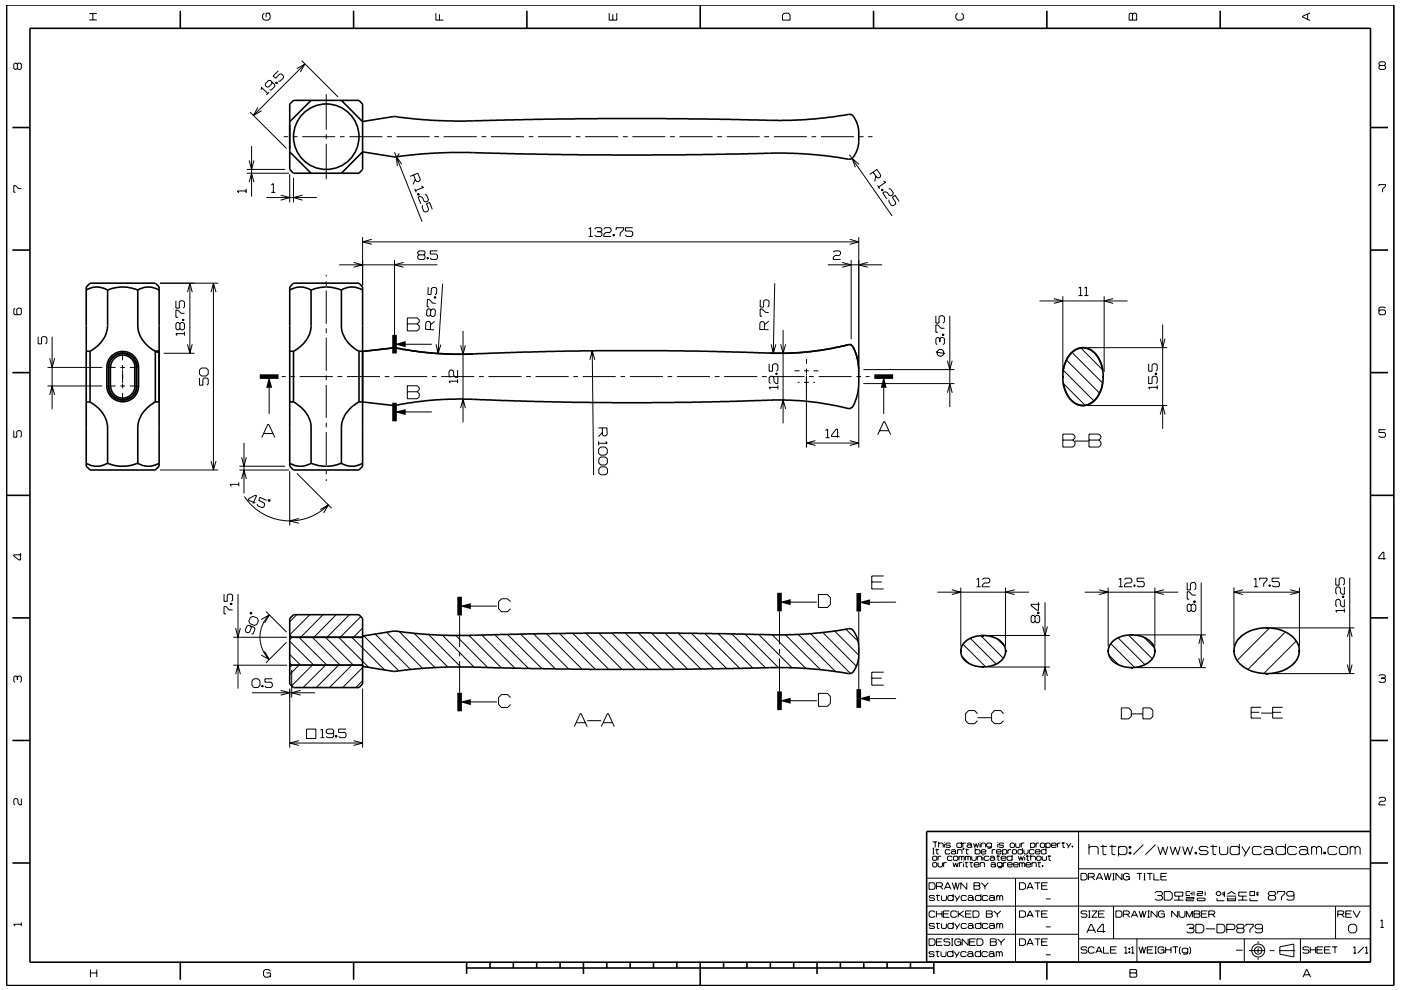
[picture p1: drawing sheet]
<svg xmlns="http://www.w3.org/2000/svg" width="297mm" height="210mm" viewBox="0 0 297 210" stroke-linecap="round" stroke-linejoin="round" font-family="sans-serif">
<g fill="none" stroke="#000" stroke-width=".21">
<path d="M3.7 13.6l-.3-.2h-.2l-.3 .2v.9l.3 .2 .5-.2M3.7 13.6l.2-.2h.4l.2 .2v.9l-.2 .2h-.4l-.2-.2M3.7 13.6v.9M18.9 4.2h1.6M18.9 2.9h1.6M19.7 2.9v1.3M55.4 19l.1-.5 1.3 1.3M56 2.8l-.3 .4v.7l.3 .4h.9l.4-.4v-.7l-.4-.4M57.1 19.6l-.6 .5M57.3 2.8h-.9v.9M57.7 17.4v.4l-.8 .7h-.3l-.3-.3v-.4l.6-.7h.5l.8 .9v.4l-.7 .7h-.4M58.4 17.6l.2-.2 .2 .2-.2 .2z"/>
<path d="M58.5 17.5l.2 .2M59 15l-1.1 1.1 .5 .5 .9-.9h.4l.4 .4v.4l-.7 .7h-.4M63 14.6l1.6-1-.9 1.7M64 12.9l7.7 7.7M64.6 13.6l-10.9 10.9M69.2 20v7.5M92.4 2.8v1.5h1.6M93.2 3v1.3M129.2 2.8v1.5h1.6v-1.5M129.9 3v1.3M166.3 2.8h.8l.4 .4v1.1h-1.6v-1.1zM203 2.8l-.4 .4v.7l.4 .4h.9l.4-.4v-.7l-.4-.4"/>
<path d="M239.6 2.8h.3l.2 .2 .3-.2h.3l.3 .2v1.3h-1.6v-1.3zM240.1 3v1.3M277.2 3v1.1M277.7 2.7l-1.6 .8v.1l1.6 .8M292.6 13.9l-.2-.3v-.2l.2-.3h.9l.2 .3v.2l-.2 .3M292.6 13.9l-.2 .2v.4l.2 .2h.9l.2-.2v-.4l-.2-.2M292.6 13.9h.9M52.3 36.7h9M52.3 35.9h8.2M52.8 38.6l.5-1.9 .5 1.9M52.8 34l.5 1.9 .5-1.9M53 23.8l7.7 7.7"/>
<path d="M53.3 31v10.7M54.7 22.8l-1 1.7 1.8-1M57.5 39.2l.5-.3v1.9M60.2 29h.9M61.4 36.9v6M62.1 29h1M62.2 37.7v5.2M64.1 29h7M69.2 28.5v1M69.2 30.5v7.5M72.1 29h1M74.1 29h7"/>
<path d="M82.1 29h1M83.7 32.3l5.8 14.7M84.1 29h7M84.6 32.5l-.2 .4-.4 .3M85.2 34.8l-1.2-1.6 .2 2M87.7 37.1l.5 1.3 .4 .2 .4-.2 .1-.3-.5-1.4-1.7 .7M88.1 38l-.5 1.1M89.4 39.4l.4 .3-1.7 .7M92.1 29h1M94.1 29h7M102.1 29h1M104.1 29h7"/>
<path d="M112.1 29h1M114.1 29h7M122.1 29h1M124.1 29h7M132.1 29h1M134.1 29h7M142.1 29h1M144.1 29h7M152.1 29h1M154.1 29h7M162 29h1.1M164.1 29h7"/>
<path d="M172.1 29h1M174.1 29h7M180.1 32.8l9 13M182.1 29h1M182.2 34.9l-1.5-1.3 .7 1.9M184.1 29h.9M185.1 36.5l.8 1.2 .4 .1 .4-.3v-.4l-.8-1.2-1.5 1.1M185.7 37.3l-.2 1.2M186.1 39.3l.4 .7M187.3 38.4l.5 .2-1.5 1.1M188.4 40l.4 .1 .6 .8-.1 .4-.3 .2h-.4l-.5-.7-.6-.1-.3 .2 .8 1.3M292.4 39.5v-.3h1.3v.3l-.6 .6v.7"/>
<path d="M4.5 40h-.6l-.6-.6h-.4v1.4h.4M52.2 40.5h-1.9l.3 .4M52.2 40.1v.8M56.5 41.9h10.7M57.5 40.8h.9M59.5 41.4l1.9 .5-1.9 .6M64.1 41.4l-1.9 .5 1.9 .6M69.2 58.3v.3M69.2 59.6v1.1M71.9 56.2h20.8M75 55.7l1.9 .5-1.9 .5M76.9 50.3v10.2"/>
<path d="M76.9 51.3h105.2M78.8 50.8l-1.9 .5 1.9 .5M83.7 55.2v17.6M85.6 55.7l-1.9 .5 1.9 .5M87.9 40l.4 .8M88.5 41.1l.3-.1 .1 .3-.3 .1zM88.9 54.1l-.3-.3v-.3l.3-.3h1l.2 .3v.3l-.2 .3M88.9 54.1l-.3 .2v.4l.3 .3h1l.2-.3v-.4l-.2-.2M88.9 54.1h1M88.9 41.2l-.3 .1M89.6 43.5l-.1 .4 .3 .9 .4 .2 .5-.2 .2-.4-.5-1.2 .7-.2 .6 1.4M90.1 41.2l.4 .2 .3 .9-.1 .4-.4 .1-.4-.1-.3-.8-.6-.3-.4 .2 .6 1.5"/>
<path d="M90.5 54.6h.3v.3h-.3zM90.7 54.6v.3M92.8 53.2h-1.6v.7h1.3l.3 .3v.5l-.3 .3h-1l-.3-.3M124.8 48.6l.4-.3v1.9M124.8 50.2h.9M126.1 48.6l.3-.3h.9l.3 .3v.3l-.3 .2M126.6 49.1h.7M127.3 49.1l.3 .3v.5l-.3 .3h-.9l-.3-.3M128 48.6l.3-.3h1l.3 .3v.4l-.3 .3h-.9l-.4 .4v.5h1.6M130 49.7h.3v.3h-.3zM130.1 49.7v.3M130.6 48.8v-.5h1.6v.5l-.7 .6v.8"/>
<path d="M134.2 48.3h-1.6v.7h1.3l.3 .3v.6l-.3 .3h-1l-.3-.3M175.5 56.2h11.5M176.7 53.5l.2-.3h1l.3 .3v.4l-.3 .3h-.8l-.4 .4v.4h1.5M178.6 55.7l1.9 .5-1.9 .5M180.2 50.8l1.9 .5-1.9 .5M180.5 55.2v16.8M182.1 50.3v27.1M184 55.7l-1.9 .5 1.9 .5M186.9 40.3l.2-.2 .1 .2-.2 .2zM187.2 40.2l-.3 .2M188.5 42.4l-.1 .4 .6 .8h.4l.5-.3v-.4l-.7-1 .6-.5 .9 1.4M3.2 65.4l-.3 .2v.9l.3 .3h1.1l.2-.3v-.9l-.2-.2h-.5l-.2 .2v.9l.2 .3"/>
<path d="M8.1 71.4v1.5h.7v-1.2l.3-.3h.5l.3 .3v1l-.3 .2M10.1 77.9h11.6M10.5 76l.5 1.9 .6-1.9M11 71.4v15.4M22.6 77.9h1.9M25.5 77.9h1M26 74.5v1.9M26 77.4v1M26 78.5v2.7M27.5 77.9h1.8M32.9 74.5l.8 .4M33.9 60.1h12.4"/>
<path d="M34.7 74.9h6.5M37.3 63.8v1.6h.7v-1.3l.3-.3h.5l.3 .3v1l-.3 .3M38.1 68.7l.3-.3h.4l.3 .3v1l-.3 .3h-.4l-.3-.3M38.1 68.7l-.3-.3h-.3l-.2 .3v1l.2 .3h.3l.3-.3M38.1 68.7v1M38.7 67.7h.3v.3h-.3zM38.7 67.9h.3M39.1 70.8h-1.8l.2 .4M39.1 70.4v.8M39.1 66.5h-.7l-.7-.7h-.4v1.5h.4M39.7 73l.6 1.9 .5-1.9M39.7 62l.6-1.9 .5 1.9"/>
<path d="M40.3 60.1v14.8M42.7 78.1h1l.5 .4v.8l-.5 .5h-1l-.4-.5v-.8zM44.7 62l.6-1.9 .5 1.9M45.3 60.1v39.6M57.1 79.9v7.9M59.7 79.9h.9M61.6 79.9h1M63.5 79.9h7.1M69.2 61.6v7.1M69.2 69.6v1.1M69.2 71.6v7.1M69.2 79.6v1"/>
<path d="M71.5 79.9h1.1M73.6 79.9h7M81.6 79.9h1M83.5 73.8h.3M83.6 79.9h7M83.7 73h7.9M86.4 67.4h2.1l.4 .5v.4l-.4 .4 .4 .4v.7l-.4 .4h-2.1zM86.4 68.7h2.1M90.8 60.9l-.1 1.5 .7 .1 .1-1.3 .3-.2h.6l.2 .3-.1 1-.3 .3M91.2 69.9l.1-1.4-.2-.3h-.5l-.3 .2-.1 1.4 1.8 .2M91.4 65.8l-.3-.3h-.3l-.3 .2-.1 1.1 .3 .3h.3l.3-.3M91.4 65.8l-.1 1"/>
<path d="M91.4 65.8l.2-.3 .5 .1 .2 .3-.1 1-.3 .2h-.4l-.2-.3M91.6 79.9h.9M92.1 62.9h.3v.3h-.3zM92.1 63.1h.3M92.2 68.2l-.9 .7M92.4 64.3h-.7l-.6-.8h-.5v1.6h.4M92.5 73l.4 2 .6-1.9M93.6 79.9h6.9M93.8 60.2l-.9 14.8M97 78.5v1.5h-.4l-.4-.4v-.8l-.3-.3h-.4l-.3 .3v1l.3 .2M97.7 73.2l.5 1.9 .5-1.9M98.2 70.2v19.4"/>
<path d="M101.6 79.9h1M103.5 79.9h7.1M111.5 79.9h1.1M113.5 79.9h7.1M121.5 79.9h1M123.6 79.9h6.9M125.1 76.3l.5-1.9 .5 1.9M125.6 74.4l.3 26.3M131.6 79.9h.9M133.6 79.9h6.9M141.6 79.9h.9M143.5 79.9h7"/>
<path d="M151.5 79.9h1.1M153.5 79.9h7.1M161.2 63.6v1.5l.7 .1v-1.3l.3-.3h.6l.3 .3-.1 1-.3 .3M161.5 79.9h1.1M162 69.9l.1-1.4-.3-.3h-.4l-.3 .3v1.4h1.8M163 66.3l-.7-.1-.7-.7h-.4v1.6h.4M163 68.1l-.9 .8M163.1 77.2v1.5h.7v-1.2l.3-.3h.5l.3 .3v.9l-.3 .3M163.5 73l.5 1.9 .5-1.9M163.5 79.9h7.1M164.3 60.1l-.3 14.8M164.5 79.1h.3v.3h-.3z"/>
<path d="M164.5 79.2h.3M164.9 79.8v1.6h-.4l-.4-.5v-.8l-.3-.3h-.4l-.3 .3v1l.3 .3M165.5 73l.5 1.9 .6-1.9M166 70v19.8M168.4 78.6h1.1M170.5 78.6h1M171 79.7v15.3M171 76.2v1M171 78.2v1M171 79.2v.4M171.5 79.9h1M172.5 78.6h1"/>
<path d="M173.6 79.9h6.9M179.7 73.1l.8-.1 .4 .7M181.6 79.9h.9M183 78.4h19.3M183.6 79.9h.8M187.4 79.9v7.9M198.4 67v1.5h.7v-1.2l.3-.3h.5l.3 .3v.9l-.3 .3M198.4 74.6l2 .4M199.3 71.8l.2-.2h.4l.3 .2v1.1l-.3 .2M199.3 71.8l-.3-.2h-.3l-.3 .2v1.1l.3 .2M199.3 71.8v.8M199.8 70.9h.3v.3h-.3z"/>
<path d="M199.8 71h.3M200.2 69.6h-.7l-.7-.7h-.4v1.6h.4M200.9 76.5l.5 1.9 .5-1.9M201.4 67v19.3M220.4 63.8h18.7M223.4 63.3l1.9 .5-1.9 .5M225.3 62.8v16.1M225.4 78.5l6.5 6.5M226.1 76.4l7 7M227.3 74.8l6.5 6.5M228.7 61.1l.4-.2v1.8M228.7 62.7h.8"/>
<path d="M229.2 73.8l4.6 4.6M229.9 62.7h.9M229.9 61.1l.4-.2v1.8M230.6 73.7h16.9M234.1 62.8v16.1M236 63.3l-1.9 .5 1.9 .5M243.5 79.8v1.6h.8v-1.3l.2-.3h.6l.3 .3v1l-.3 .3M243.5 77.2v1.5h.8v-1.2l.2-.3h.6l.3 .3v.9l-.3 .3M244.9 79.1h.3v.3h-.3zM244.9 79.2h.3M246 71.8l.5 1.9 .5-1.9M246.5 68.8v22.2"/>
<path d="M293.7 65.4l-.2-.3h-.9l-.2 .3v1.1l.2 .3h.9l.2-.3v-.5l-.2-.3h-.9l-.2 .3M2.9 91.3v1.4h.7v-1.1l.2-.3h.5l.2 .3v.9l-.2 .2M10.1 81.9h11.6M10.5 83.8l.5-1.9 .6 1.9M22.6 81.9h1.9M25.5 81.9h1M26 81.4v1M26 83.3v1.9M27.5 81.9h1.8M33.9 99.7h12.4M42.3 80.2v1.5h.7v-1.3l.3-.2h.6l.3 .2v1l-.3 .3M44.7 97.8l.6 1.9 .5-1.9"/>
<path d="M50.8 99.7h10.5M50.8 98.9h9.7M51.2 97l.5 1.9 .5-1.9M51.7 93.9v10.7M55.5 92.8l1.3-2.8h.2l1.3 2.8M55.9 91.9h1.9M61.4 99.9v11.6M69.2 81.7v6.9M69.2 89.7v.9M69.2 91.6v7M69.2 99.6v1M83.7 87.4h7.9"/>
<path d="M86.4 81.8h2.1l.4 .4v.5l-.4 .4 .4 .4v.7l-.4 .4h-2.1zM86.4 83.1h2.1M97 80.9h-1.8l.3 .4M97 80.4v.9M97.7 86.6l.5-2 .5 2M126.9 90.8h1.8v1.4l-.3 .2h-.4l-.3-.2v-1.4M126.9 93.6v.8M127.3 96.9h1.1l.4 .4v.9l-.4 .4h-1l-.4-.4v-.8zM127.3 94.8h1l.4 .4 .1 .9-.4 .4-1.1 .1-.4-.5v-.8zM127.4 99h1l.4 .4v.9l-.4 .4h-1l-.4-.4v-.8zM127.7 91.7l-.8 .9M128.4 93.6l.3 .4h-1.8"/>
<path d="M164.9 82.2h-1.8l.3 .4M164.9 81.7v.9M165.5 86.7l.5-1.9 .6 1.9M169.1 81.1h.4M170.5 81.1h1M171 94h11.1M172.5 81.1h.3M172.9 93.5l-1.9 .5 1.9 .5M175 91.3l.5-.3v1.8M175 92.8h.9M178 92.6h-1.7v-.3l1-1.3h.3v1.8M180.2 93.5l1.9 .5-1.9 .5"/>
<path d="M182.1 82.4v12.6M183 81.4h19.4M186.1 92.2l1.3-2.8h.2l1.2 2.8M186.5 91.4h1.9M200.9 83.3l.5-1.9 .5 1.9M225.3 92.1h2.2l.4 .4v.4l-.4 .4 .4 .5v.6l-.4 .4h-2.2zM225.3 93.3h2.2M225.4 81.3l4.7 4.7M227.9 93.5h3M230.6 86h16.9M230.9 92.1h2.1l.4 .4v.4l-.4 .4 .4 .5v.6l-.4 .4h-2.1zM230.9 93.3h2.1"/>
<path d="M245.4 82.2h-1.9l.3 .4M245.4 81.7v.9M246 87.9l.5-1.9 .5 1.9M293.7 91.1h-1.3v.6h1.1l.2 .3v.5l-.2 .2h-.9l-.2-.2M4.3 117.3v1.5h-.2l-1.2-.9v-.2h1.6M50.6 102.7h-1.8l.3 .5M50.6 102.3v.9M51.2 101.6l.5-1.9 .5 1.9M51.8 105.3a11.5 11.5 0 0 0 17.8 1.8M54.1 106.7l-1.5-.7 .1-.2 1.4-.8 .3 .2-.8 1.6M56.6 106.1l-1.5-.6-.2 .6 1.1 .6 .1 .4-.2 .5-.4 .1-.9-.4-.1-.4M56.9 106h.3v.3h-.3z"/>
<path d="M62.9 100.4l7.4 7.4M63.4 110l-2 .5 2 .5M67.9 108.1l1.7-1-1 1.7M69.2 101.6v.4M293.8 118.5h-1.5v-.3l.9-1.1h.2v1.6M47.5 126v1.5h.7v-1.2l.3-.3h.6l.2 .3v1l-.2 .2M48.9 128h.3v.2h-.3zM48.9 128.1h.3M49.3 129.4h-.7l-.7-.8h-.4v1.6h.4M49.4 135.2h11.4M50 133.2l.5 2 .5-2M50.5 126v20"/>
<path d="M53 129.9h.3l.1 .3h-.3zM53.1 131l.5-.3 1 .4 .2 .6-.3 .7-.6 .3-.9-.4-.3-.6zM53.1 132.8l.2 .3-.4 1-.4 .1-.3-.1-.2-.4 .4-.9 .3-.2 1.2 .5 .2 .4-.4 .9-.4 .1M55.4 131.4l1.7-1-1 1.7M56.1 138.2l1 1.7-1.7-1M56.4 129.7l4.3 4.4M57.1 130.4a6.7 6.7 0 0 0 0 9.5M60.7 136.2l-4.3 4.4M61.4 136l5.1 5.1M61.4 138.8l2.4 2.3M62.9 130.4l-1.5 1.5M63.4 135.2l5.9 5.9"/>
<path d="M65.7 130.4l-4.3 4.3M66.2 135.2l5.9 5.9M68.5 130.4l-4.7 4.8M69 135.2l5.9 5.9M71.3 130.4l-4.8 4.8M71.8 135.2l6.4 6.4M74.1 130.4l-4.8 4.8M74.6 135.2l6.9 6.9M76.5 130.8l-4.4 4.4M76.9 133.2l-2 2M77.1 134.9l7.4 7.4M79.5 134.5l7.5 7.5"/>
<path d="M82 134.1l7.6 7.7M84.6 133.9l7.6 7.7M87.8 134.3l7.2 7.2M90.8 134.6l6.9 6.9M93.8 134.7l6.7 6.8M96.7 134.8l6.7 6.8M97.4 130.6v6.6M97.4 138.2v1M97.4 128.6h8M99.4 134.8l6.9 6.8M102.2 134.7l7 7M104.9 134.6l7.2 7.2"/>
<path d="M107.6 134.6l7.3 7.2M108.2 127.6l-.6-.6h-1.3l-.6 .6v1.5l.6 .6h1.3l.6-.6M110.4 134.5l7.3 7.4M113.1 134.4l7.5 7.5M115.9 134.4l7.5 7.5M118.6 134.4l7.6 7.6M121.4 134.3l7.7 7.7M124.2 134.3l7.7 7.7M127 134.3l7.7 7.7M129.8 134.3l7.7 7.7M132.5 134.2l7.8 7.8M135.3 134.2l7.7 7.7"/>
<path d="M138.1 134.3l7.7 7.6M141 134.3l7.6 7.6M143.8 134.3l7.5 7.6M146.6 134.3l7.5 7.5M149.4 134.4l7.4 7.4M152.3 134.4l7.3 7.3M155.2 134.4l7.1 7.2M158 134.5l7.1 7.1M160.9 134.6l7 7M163.7 134.7l7.2 7.1M165.3 129.7v6.9M165.3 137.7v1"/>
<path d="M165.3 139.7v6.9M165.3 127.7h7.9M166.5 134.7l7.4 7.3M169.2 134.6l7.9 7.8M171.9 134.4l8.4 8.5M173.5 126.1h1.9l.7 .6v1.5l-.7 .7h-1.9zM174.5 134.2l7.1 7.1M177 133.9l5.1 5.1M179.4 133.5l2.5 2.5M182.1 129.7v6.7M182.1 137.4v1.1M182.1 139.4v6.8"/>
<path d="M184.8 123.4h2.1M187.4 122.2h-2.6v2.7h2.6M190 127.7l-7.9 .1M198.8 125.6h19.4M201.8 125.1l1.9 .5-1.9 .5M203.7 124.6v12.5M204 139.2l1.4 1.5M204.2 136.6l4.8 4.8M205.7 135.4l5.5 5.4M207.1 122.9l.4-.3v1.9M207.1 124.5h.8M207.9 134.8l4.8 4.8"/>
<path d="M208.3 122.9l.3-.3h1l.2 .3v.5l-.2 .2h-.9l-.4 .5v.4h1.5M209.5 134.8h13.1M211.5 135.5l1.4 1.5M213.2 124.6v12.5M215.1 125.1l-1.9 .5 1.9 .5M219.4 130.8v1M219.4 130.8l-.2-.3h-.3l-.3 .3v1l.3 .3h.3l.2-.3M219.4 130.8l.3-.3h.5l.2 .3v1l-.2 .3h-.5l-.3-.3M220 129.8h.3v.3h-.3zM220 130h.3M220.2 127.8v1.6h-.3l-1.3-1v-.2h1.8M221.1 132.9l.5 1.9 .5-1.9"/>
<path d="M221.6 127.8v18.6M230 125.6h19.8M233 125.1l1.9 .5-1.9 .5M234.9 124.6v12.5M235.1 138.9l2.1 2.2M235.5 136.5l5 5.1M237.1 135.3l5.6 5.7M237.2 124.5h.8M237.2 122.9l.4-.3v1.9M238.4 122.9l.3-.3h1l.3 .3v.5l-.3 .2h-.9l-.4 .5v.4h1.6M239.3 134.7l5 5M240.4 124.1h.3v.2h-.3z"/>
<path d="M240.5 124.1v.2M240.9 134.7h14.7M242.6 135.2l2.1 2.2M242.6 122.6h-1.5v.8h1.3l.2 .2v.6l-.2 .3h-1.1l-.2-.3M244.9 124.6v12.5M246.8 125.1l-1.9 .5 1.9 .5M251.7 123.6v1.5h.7v-1.2l.3-.3h.5l.3 .3v.9l-.3 .3M252.6 128.4l.2-.3h.4l.3 .3v1l-.3 .3h-.4l-.2-.3M252.6 128.4l-.3-.3h-.3l-.3 .3v1l.3 .3h.3l.3-.3M252.6 128.4v1M253.1 127.5h.3v.3h-.3zM253.1 127.6h.3"/>
<path d="M253.5 126.2h-.7l-.7-.7h-.4v1.6h.4M254.2 136.6l.5-1.9 .5 1.9M254.2 139.7l.5 1.9 .5-1.9M254.7 123.6v18M261.6 124.6v12.4M261.6 125.6h13.9M263.4 134.8l-.9 .9M263.5 125.1l-1.9 .5 1.9 .5M265.9 124.5h.8M265.9 122.9l.4-.3v1.9M267.1 123.1v-.5h1.5v.5l-.7 .7v.7M269 124.1h.3v.2h-.3z"/>
<path d="M269.2 133.2l-6.9 6.9M269.2 124.1v.2M269.5 133.2h17.6M271.3 122.6h-1.6v.8h1.3l.3 .2v.6l-.3 .3h-1l-.3-.3M272.5 134.1l-7.9 7.9M273.6 125.1l1.9 .5-1.9 .5M274.8 136l-6.8 6.8M275.5 124.6v12.4M283.2 122.6v1.5h.7v-1.3l.3-.2h.6l.2 .2v1l-.2 .3M284.6 126.4h.3v.3h-.3zM284.6 126.6h.3M285 124.5v1.6h-.4l-.4-.5v-.8l-.3-.3h-.4l-.3 .3v1l.3 .3"/>
<path d="M285 127.1v1.6h-.4l-.4-.4v-.9l-.3-.3h-.4l-.3 .3v1l.3 .3M285 129.5h-1.8l.3 .4M285 129.1v.8M285.7 135.1l.5-1.9 .5 1.9M286.2 122.6v20.3M3.7 143.6l-.3-.2h-.2l-.3 .2v.9l.3 .2M3.7 143.6l.2-.2h.4l.2 .2v.9l-.2 .2M3.7 143.6v.6M49.4 141.1h11.4M50 143l.5-1.9 .5 1.9M53.4 146.9h13.4M53.8 144h.9l.4 .4v1l-.4 .4h-.9l-.4-.4v-1z"/>
<path d="M55.5 145.4h.3v.3h-.3zM55.6 145.4v.3M57.7 144h-1.5v.7h1.2l.3 .3v.5l-.3 .3h-.9l-.3-.3M59.5 146.4l1.9 .5-1.9 .5M61.4 146v12.6M61.4 157.6h15.5M61.8 142.1v5.8M63.4 157.1l-2 .5 2 .5M63.4 141.1l-2 1.9M63.8 146.4l-2 .5 2 .5M65 154.6h2v2h-2zM66.2 141.1l-4.3 4.4"/>
<path d="M67.9 154.9l.5-.3v1.9M67.9 156.5h.9M69 141.1l-4.7 4.7M70.7 155.4l-.3 .2h-.9l-.3-.2v-.5l.3-.3h.9l.3 .3v1.3l-.3 .3h-.9l-.3-.3M71.1 156h.3v.3h-.3zM71.3 156v.3M71.8 141.1l-4.7 4.7M73.4 154.6h-1.6v.8h1.3l.3 .2v.6l-.3 .3h-1l-.3-.3M74.6 141.1l-4.8 4.7M75 157.1l1.9 .5-1.9 .5M76.9 144.4l-1.5 1.4M76.9 141.6l-4.3 4.2"/>
<path d="M76.9 146v12.6M97.4 140.2v6.7M97.4 148.9h8M108.2 148l-.6-.7h-1.3l-.6 .7v1.4l.6 .7h1.3l.6-.7M121.8 154.1l1.2-2.7h.2l1.3 2.7M122.2 153.3h1.9M124.5 152.9h3M127.5 154.1l1.3-2.7h.2l1.3 2.7M127.9 153.3h1.9M165.3 148.6h7.9M173.5 147.1h1.9l.7 .6v1.5l-.7 .6h-1.9zM182.1 148.2h7.9"/>
<path d="M184.8 143.8h2.1M187.4 142.6h-2.6v2.7h2.6M207.3 151.4l-.7-.7h-1.2l-.7 .7v1.5l.7 .6h1.2l.7-.6M207.3 152.2h2.9M209.5 141.5h13.1M212.8 151.4l-.7-.7h-1.2l-.7 .7v1.5l.7 .6h1.2l.7-.6M221.1 143.4l.5-1.9 .5 1.9M237.7 150.1h1.6l.6 .6v1.2l-.6 .6h-1.6zM239.9 151.4h2.4M240.9 141.6h14.7M242.3 150.1h1.6l.5 .6v1.2l-.5 .6h-1.6zM265.3 151.1h1.7"/>
<path d="M267.4 150h-2.1v2.3h2.1M267.4 151.2h2.4M269.5 142.9h17.6M269.8 151.1h1.8M271.9 150h-2.1v2.3h2.1M274.7 140.3l-.9 .9M285.7 141l.5 1.9 .5-1.9M292.4 143.4l.2-.3h.9l.2 .3v.2l-.2 .2M292.9 143.8h.6M293.5 143.8l.2 .3v.4l-.2 .2h-.9l-.2-.2M4.5 169.4v1.3h-.3l-.4-.4v-.7l-.2-.2h-.4l-.3 .2v.9l.3 .2M197.7 178.6h1"/>
<path d="M197.7 179.9h.4M197.9 179.9v1.2M198.3 178.6v1.1M198.6 180v1.1h.4M199 179l.2-.2h.6l.2 .2v.7M199 178.6v1.1M200.2 178.6v.1M200.2 179v.7M201.5 179l-.2-.2h-.6l-.2 .3 .2 .2h.6l.2 .3-.2 .1h-.6l-.2-.1M203.9 179l-.2-.2h-.7l-.1 .2v.6l.1 .1h.7l.2-.1M203.9 178.6v1.1M204.1 178.8v.9"/>
<path d="M204.2 179.9h.2l-.2 .4zM204.3 179.9l-.1 .4M204.8 178.8h-.5l-.2 .2M204.9 180v1.1h.4M205 179l.2-.2h.6l.2 .2v.6M206 179.6l.1 .1M206 179.4l-.2-.2h-.6l-.2 .2 .2 .3h.6l.2-.1M206.4 178.8l.3 .9 .3-.8 .2 .8 .3-.9M206.8 179.9v1.2M207.8 178.6v.1M207.8 179v.7M208 179l.2-.2h.5l.3 .2v.7"/>
<path d="M208 178.8v.9M210.2 179l-.2-.2h-.6l-.2 .2v.4l.2 .3h.6l.2-.3M210.2 178.8v.9l-.2 .2h-.6M211.5 178.6v.1M211.5 179v.7M212.8 179l-.2-.2h-.6l-.2 .3 .2 .2h.6l.2 .3-.2 .1h-.6l-.2-.1M214.3 178.8h.6l.2 .2v.6l-.2 .1h-.6l-.1-.1v-.6zM215.3 178.8v.8l.2 .1h.6l.1-.1v-.8M216.5 178.8v.9M216.8 179.9v1.2M217.2 178.8h-.5l-.2 .2M218.5 179l.2-.2h.5l.2 .2v.6l-.2 .1h-.5l-.2-.1"/>
<path d="M218.5 178.8v1.1M219.7 178.8v.9M220.3 178.8h-.5l-.1 .2M220.6 179l.2-.2h.5l.2 .2v.6l-.2 .1h-.5l-.2-.1zM221.7 179l.3-.2h.5l.2 .2v.6l-.2 .1h-.5l-.3-.1M221.7 178.8v1.1M221.8 179.9v1.2M222.9 179.3h1l-.1-.5h-.7l-.2 .2v.6l.2 .1h.7l.1-.1M224.2 178.8v.9M224.8 178.8h-.4l-.2 .2M225.1 178.8h.7M225.4 178.6v1.1h.4"/>
<path d="M226.1 178.8l.5 .8M227 178.8l-.6 1.1M227.3 179.4h.2v.3h-.2zM227.4 179.4v.3M228.7 176.4v27.7M230.9 179.9l.3-.4h1.3l.3 .4v1.4M230.9 179v2.3M233.3 179.5h1.4M233.8 179.2v1.9l.2 .2h.6M235.2 179.5h1.4M235.8 179.2v1.9l.2 .2h.5M237.1 179.9l.4-.4h1l.4 .4v1l-.4 .4h-1l-.4-.4"/>
<path d="M237.1 179.5v2.1M239.4 179.5h.4v.4h-.4zM239.6 179.5v.4M242.4 179.2l-2.1 2.1M245 179.2l-2.1 2.1M245.5 179.5l.5 1.8 .5-1.6 .6 1.6 .5-1.8M248.1 179.5l.5 1.8 .6-1.6 .5 1.6 .5-1.8M250.7 179.5l.5 1.8 .6-1.6 .5 1.6 .6-1.8M256.2 179.9l-.4-.4h-1.2l-.4 .4 .4 .5h1.2l.4 .5-.4 .4h-1.2l-.4-.4M256.6 179.5h1.5M257.2 179.2v1.9l.1 .2h.6M258.6 179.5v1.4l.3 .4h1.1l.3-.4v-1.4"/>
<path d="M262.8 179.9l-.4-.4h-1.2l-.4 .4v1l.4 .4h1.2l.4-.4M262.8 179v2.3M263.3 179.5l.9 1.4M265 179.5l-1.2 2.1M267.5 179.9l-.4-.4h-1.2l-.4 .4v1l.4 .4h1.2l.4-.4M268 179.9l.3-.4h1.1l.3 .4v1M272.5 179.9l-.3-.4h-1.3l-.3 .4v1l.3 .4h1.3l.3-.4M272.5 179v2.3M274.9 179.9l-.3-.4h-1.2l-.4 .4v1l.4 .4h1.2l.3-.4M275.5 179.9l.3-.4h1.1l.3 .4v1M278.1 179.9l.3-.4h.4l.3 .4M278.1 179.5v1.8"/>
<path d="M279.1 179.9l.4-.4h.3l.4 .4v1.4M279.1 179.9v1.4M283.5 179.9l-.4-.4h-1.2l-.3 .4v1l.3 .4h1.2l.4-.4M284.3 179.5h1.1l.3 .4v1l-.3 .4h-1.1l-.3-.4v-1zM286.3 179.9l.3-.4h.3l.4 .4M286.3 179.5v1.8M287.3 179.9l.4-.4h.3l.4 .4v1.4M287.3 179.9v1.4M292.4 169.4l.2-.3h.9l.2 .3v.3l-.2 .3h-.8l-.3 .3v.4h1.3M4.5 195.7v.7M4.5 196h-1.6l.3 .4M196.5 198.2h32.2"/>
<path d="M196.5 192.2h94.1M196.6 186.3h32.1M197 199.1h.9l.3 .4v.7l-.3 .3h-.9zM197 187.2h.9l.3 .4v.7l-.3 .3h-.9zM197.7 181.1h.4M197.7 181.8l.2-.2h.6l.1 .2v.5l-.1 .2h-.6l-.2-.2zM197.7 183.1l.2-.1h.6l.1 .1v.6l-.1 .2h-.6l-.2-.2zM198.2 190.2l-.2-.3h-.8l-.2 .3 .2 .3h.8l.2 .3-.2 .2h-.8l-.2-.2M198.2 196.1l-.2-.2h-.8l-.2 .2 .2 .3h.8l.2 .2-.2 .3h-.8l-.2-.2M198.2 193.5l-.2-.3h-.7l-.3 .3v.8l.3 .3h.7l.2-.3M198.3 180.2h.8M198.5 189.9h.8"/>
<path d="M198.5 195.9h.8M198.5 188h1.1l.2-.2v-.4l-.2-.2h-1.1v1.4M198.5 199.8h1.1M198.5 193.2v1.4M198.5 193.8h1.2M198.7 189.7v1.2l.5 .1M198.7 195.7v1.1l.5 .1M198.9 183v.7l.2 .2h.5l.2-.2v-.7M198.9 181.6v.9M199.3 188l.6 .6M199.6 181.6h-.5l-.2 .2M199.6 189.9v.9l.2 .2h.6l.3-.2v-.9"/>
<path d="M199.6 195.9v.8l.2 .2h.6l.3-.2v-.8M199.7 193.2v1.4M199.8 199.1h-1.3v1.4h1.3M200 193.8h1.1M200.1 183v.9M200.2 188.6l.7-1.4h.1l.6 1.4M200.4 188.2h1M200.7 183h-.5l-.1 .1M201.3 193.2h-1.3v1.4h1.3M201.4 199.3l-.2-.2h-.9l-.2 .5 .2 .2h.9l.2 .2v.3l-.2 .2h-.9l-.2-.2M201.4 180.4l-.1-.2h-.7l-.2 .2v.5l.2 .2h.7l.1-.2M201.7 180.4l.2-.2h.5l.2 .2v.5"/>
<path d="M201.7 199.1h.4M201.9 199.1v1.4M201.9 187.2l.5 1.4 .2-1.4 .4 1.4 .4-1.4M201.9 181.8l-.2-.2h-.7l-.1 .2v.5l.1 .2h.7l.2-.2M202.1 183l.2 .9 .3-.9 .3 .9 .3-.9M202.1 190.2l-.2-.3h-.7l-.2 .3v.6l.2 .2h.7l.2-.2M202.1 196.1l-.2-.2h-.7l-.2 .2v.6l.2 .2h.7l.2-.2M202.1 189.6v1.4M202.1 195.6v1.3M202.1 181.8l.2-.2h.6l.2 .2v.5l-.2 .2h-.6l-.2-.2zM202.4 189.9l.5 .9M202.4 195.9l.5 .8"/>
<path d="M202.6 180.8l-.2-.2h-.5l-.2 .2 .2 .3h.5l.2-.2M202.6 180.9l.2 .2M202.9 193.5l-.3-.3h-.7l-.3 .3v.8l.3 .3h.7l.3-.3M202.9 199.8h.8v.7M203 180.4l.2-.2h.6l.2 .2v.7M203 180.2v.9M203.2 193.2v1.4M203.3 181.8l.2-.2 .4 .2M203.3 181.6v.9M203.4 193.8l1 .8M203.4 183v.9M203.5 189.9l-.8 1.3"/>
<path d="M203.5 195.9l-.8 1.2M203.7 199.5l-.3-.4h-.7l-.3 .4v.7l.3 .3h.7l.3-.3M203.9 181.8v.7M203.9 181.8l.1-.2 .4 .2v.7M204 183h-.4l-.2 .1M204.3 182.7v.2M204.3 183.1v.8M204.3 193.2l-1.1 .8M204.6 183h.7M204.7 180.2h.7M204.7 181.6v.9M204.7 181.8l.1-.2 .4 .2"/>
<path d="M204.7 193.8h1.1M204.8 182.8v1l.4 .1M204.9 190.2l-.2-.3h-.7l-.2 .3v.6l.2 .2h.7l.2-.2M204.9 196.1l-.2-.2h-.7l-.2 .2v.6l.2 .2h.7l.2-.2M205 187.2v1.4l-1.3-1.4v1.4M205.2 190.2l.2-.3h.7l.2 .3v.6M205.2 196.1l.2-.2h.7l.2 .2v.6M205.2 181.8v.7M205.2 181.8l.2-.2 .4 .2v.7M205.3 199.1v1.4l-1.3-1.4v1.4M205.6 183h.7M205.6 199.8h1"/>
<path d="M205.9 182.8v1l.3 .1M206 193.2h-1.3v1.4h1.3M206 181.6v.7l.2 .2h.6l.2-.2v-.7M206.3 193.2h1l.3 .3v.8l-.3 .3h-1zM206.3 190.6l-.2-.2h-.7l-.2 .2 .2 .4h.7l.2-.2M206.3 196.5l-.2-.2h-.7l-.2 .2 .2 .4h.7l.2-.2M206.3 190.8l.2 .2M206.3 196.7l.2 .2M206.5 187.2h1.1l.2 .2-.2 .5 .2 .2v.3l-.2 .2h-1.1zM206.5 187.9h1.1M206.5 183.4h1.1l-.2-.4h-.7l-.2 .1v.6l.2 .2h.7l.2-.2M206.8 180.4l.1-.2h.7l.2 .2v.5l-.2 .2h-.7l-.1-.2"/>
<path d="M206.8 199.1h-1.2v1.4h1.2M207.1 199.1h1l.3 .4v.7l-.3 .3h-1zM207.2 181.8l.2-.2h.5l.2 .2v.7M207.2 181.6v.9M207.8 183.1l.2-.1h.6l.1 .1v.8M207.8 183v.9M208 190.2l-.2-.3h-.8l-.2 .3v.6l.2 .2h.8l.2-.2M208 196.1l-.2-.2h-.8l-.2 .2v.6l.2 .2h.8l.2-.2M208 189.6v1.4M208 195.6v1.3M208 180.7h1v-.3l-.2-.2h-.6l-.2 .2v.5l.2 .2h.6l.2-.2M208.1 187.2l.7 .8"/>
<path d="M208.4 181.3v.2M208.4 181.8v.7M208.8 188v.6M209.1 193.2h1.1l.2 .2-.2 .4 .2 .2v.3l-.2 .3h-1.1zM209.1 193.8h1.1M209.5 190.2l-.3-.3h-.7l-.2 .3v.6l.2 .2h.7l.3-.2M209.5 196.1l-.3-.2h-.7l-.2 .2v.6l.2 .2h.7l.3-.2M209.5 187.2l-.7 .8M209.7 181.8l-.2-.2h-.7l-.1 .2v.5l.1 .2h.7l.2-.2M209.7 190.2l.3-.3h.6l.2 .3v.6M209.7 196.1l.3-.2h.6l.2 .2v.6M209.9 181.8l.2-.2h.5l.3 .2v.5"/>
<path d="M210 199.1h1l.2 .2-.2 .5 .2 .2v.3l-.2 .2h-1zM210 199.8h1M210.1 183.1l.2-.1h.5l.2 .1v.6M210.4 180.2v.9M210.7 193.2l.8 .7M210.8 190.6l-.2-.2h-.6l-.3 .2v.2l.3 .2h.6l.2-.2M210.8 196.5l-.2-.2h-.6l-.3 .2v.2l.3 .2h.6l.2-.2M210.8 190.8l.2 .2M210.8 196.7l.2 .2M210.9 182.2l-.3-.3h-.5l-.2 .3 .2 .3h.5l.3-.2M210.9 182.3l.1 .2M211 183.5l-.2-.2h-.5l-.2 .2 .2 .4h.5l.2-.2"/>
<path d="M211 183.7l.2 .2M211 180.2h-.4l-.2 .2M211.3 181.6h.7M211.3 180.7h1l-.2-.5h-.6l-.2 .2v.5l.2 .2h.6l.2-.2M211.3 190.2l.2-.3 .5 .3M211.3 189.9v1.1M211.3 195.9v1M211.3 196.1l.2-.2 .5 .2M211.5 193.9v.7M211.5 199.1l.8 .8M211.6 181.4v1l.3 .1M212 190.2l.2-.3 .4 .3v.8"/>
<path d="M212 190.2v.8M212 196.1v.8M212 196.1l.2-.2 .4 .2v.8M212.2 193.2l-.7 .7M212.3 182h1v-.2l-.2-.2h-.6l-.2 .2v.5l.2 .2h.6l.2-.2M212.3 199.9v.6M212.5 183.1l-.2-.1h-.7l-.2 .1v.5l.2 .2h.7l.2-.2M212.5 183v.9l-.2 .2h-.7M212.6 180.4l.1-.2h.6l.1 .2v.5l-.1 .2h-.6l-.1-.2M212.6 180.2v1.1M212.7 183v.9M213 199.1l-.7 .8"/>
<path d="M213.4 183h-.5l-.2 .1M213.6 183.4h1l-.1-.4h-.7l-.2 .1v.6l.2 .2h.7l.1-.2M213.7 180.2v.9M214.4 180.2h-.5l-.2 .2M214.6 181.8l-.2-.2h-.7l-.2 .2v.5l.2 .2h.7l.2-.2M214.6 181.3v1.2M214.6 180.4l.2-.2h.5l.2 .2v.5l-.2 .2h-.5l-.2-.2zM214.9 183.4h1l-.2-.4h-.6l-.2 .1v.6l.2 .2h.6l.2-.2M215.3 186.3v17.8M215.9 181.6l.3 .9 .2-.8 .3 .8 .3-.9M216.2 183v.9M216.2 183.1l.2-.1 .3 .1"/>
<path d="M216.2 199.1h.9l.3 .4v.7l-.3 .3h-.9zM216.2 187.2h.9l.3 .4v.7l-.3 .3h-.9zM216.2 193.2h.9l.3 .3v.8l-.3 .3h-.9zM216.7 183.1l.2-.1 .4 .1v.8M216.7 183.1v.8M216.8 180.4l-.2-.2h-.6l-.2 .2v.5l.2 .2h.6l.2-.2M217.1 180.2v.7l.2 .2h.5l.2-.2v-.7M217.3 181.3v.2M217.3 181.8v.7M217.5 183.4h1l-.1-.4h-.7l-.2 .1v.6l.2 .2h.7l.1-.2M217.5 181.6h.8M217.7 194.6l.7-1.4 .7 1.4"/>
<path d="M217.7 188.6l.7-1.4 .7 1.4M217.8 181.4v1l.4 .1M217.9 194.1h1M217.9 188.2h1M218.5 181.8l.2-.2h.6l.2 .2v.7M218.5 181.3v1.2M218.8 183.1l.2-.1h.5l.2 .1v.8M218.8 183v.9M219.2 180.4l-.1-.2h-.7l-.2 .2v.5l.2 .2h.7l.1-.2M219.4 199.1h1.2M219.4 193.2h1.2M219.4 187.2h1.2"/>
<path d="M219.5 180.7h1l-.2-.5h-.6l-.2 .2v.5l.2 .2h.6l.2-.2M219.8 181.8l.2-.2h.5l.2 .2v.5l-.2 .2h-.5l-.2-.2zM220 183h.7M220 187.2v1.4M220 193.2v1.4M220 199.1v1.4M220.3 182.8v1l.3 .1M220.8 199.8h1.1M220.8 193.8h1.1M220.8 187.9h1.1M221 183.6h.1v.2h-.1zM221 181.6v.7l.1 .2h.6l.2-.2v-.7"/>
<path d="M221.1 183.6v.2M221.7 196.6h1.1M221.7 190.7h1.1M221.8 180.4l-.2-.2h-.6l-.2 .2v.5l.2 .2h.6l.2-.2M222.1 199.1h-1.3v1.4h1.3M222.1 187.2h-1.3v1.4h1.3M222.1 193.2h-1.3v1.4h1.3M222.1 181.6h.8M222.4 181.4v1l.4 .1M228.7 199.1h61.9M228.7 184.3h61.9M229.2 185.2h.9l.4 .4v.7l-.4 .3h-.9z"/>
<path d="M230.4 197.9l.9-1.9h.1l.9 1.9M230.5 193.4l-.2-.2h-.9l-.2 .2 .2 .4h.9l.2 .2v.3l-.2 .3h-.9l-.2-.3M230.7 197.3h1.3M230.8 186h1l.2-.2v-.3l-.2-.3h-1v1.4M230.8 193.2h.4M230.8 194.6h.4M231 193.2v1.4M231.5 186l.6 .6M231.5 193.2h1.1l-1.1 1.4h1.1M232.4 186.6l.6-1.4h.2l.6 1.4M232.6 186.2h1M232.9 193.8h1.1"/>
<path d="M234.1 185.2l.4 1.4 .4-1.4 .3 1.4 .4-1.4M234.2 193.2h-1.3v1.4h1.3M234.4 197.6h-1.7v-.3l.9-1.3h.3v1.9M235.9 185.2h.4M235.9 186.6h.4M236.1 185.2v1.4M236.1 192.2v6.9M236.6 193.2h1l.3 .3v.8l-.3 .3h-1zM237.9 185.2v1.4l-1.3-1.4v1.4M238.2 193.9h1l.2-.2v-.3l-.2-.2h-1v1.4M238.7 185.9h.7v.7M238.9 193.9l.7 .7"/>
<path d="M239.4 180.8h.4v.3h-.4zM239.4 185.6l-.3-.4h-.6l-.3 .4v.7l.3 .3h.6l.3-.3M239.6 180.8v.3M239.9 194.6l.6-1.4 .7 1.4M240.1 194.1h.9M241 185.2h1.1M241 199.1v5M241.5 193.2l.4 1.4 .4-1.4 .3 1.4 .4-1.4M241.6 185.2v1.4M242.5 185.2h.4M242.5 186.6h.4M242.7 185.2v1.4"/>
<path d="M243.2 185.2h1.1M243.3 193.2h.5M243.3 194.6h.5M243.5 193.2v1.4M243.8 185.2v1.4M244.6 185.2v1.4h1.2M244.9 189.4l.3-.3h1l.3 .3v.2l-.3 .3M245.3 193.2v1.4l-1.2-1.4v1.4M245.4 189.9h.8M246.1 193.8h.8v.8M246.1 185.9h1.1M246.2 189.9l.3 .3v.5l-.3 .2h-1l-.3-.2"/>
<path d="M246.8 189.1h1.3l.4 .4v1l-.4 .4h-1.3zM246.9 193.5l-.4-.3h-.6l-.3 .3v.8l.3 .3h.6l.4-.3M247.4 185.2h-1.3v1.4h1.3M248.9 190.9h2M249.1 189.2h1.7v.9h-1.7zM249.7 193.2v1.4l-1.3-1.4v1.4M249.9 190.1v.8M250 193.2v1.1l.3 .3h.6l.3-.3v-1.1M251.5 190.4h1.6v.3h-1.6v.3h1.6M251.5 194.6v-1.4l.7 1.4 .6-1.4v1.4M251.6 196.3l.3-.3h1l.3 .3v.3l-.3 .3M252.1 196.9h.8"/>
<path d="M252.3 189.1h-.8v.8h.8M252.3 189.5h.4M252.7 189.1v.8M252.9 196.9l.3 .2v.5l-.3 .3h-1l-.3-.3M253.1 193.2h1.1l.2 .2-.2 .4 .2 .3v.2l-.2 .3h-1.1zM253.1 193.8h1.1M253.2 189.1v.8M253.4 180.8h.3v.3h-.3zM253.5 196h1.3l.4 .5v.9l-.4 .5h-1.3zM253.5 180.8v.3M253.8 189.1h1.2v.4h-1.2v.4h1.2M254 190.5h1.4l.1 .4-.1 .1h-1.4l-.2-.1z"/>
<path d="M254.7 193.8h1.1M255.5 189.1v.8M255.6 197h2M256 193.2h-1.3v1.4h1.3M256.3 193.9h1l.3-.2v-.3l-.3-.2h-1v1.4M257 193.9l.6 .7M258 196h1.3l.4 .5v.9l-.4 .5h-1.3zM258 190.5v.5h1.6M258.1 189.1h.5l.3 .3v.2l-.3 .3h-.5l-.2-.3v-.2zM259.1 189.4h.5M259.1 189.8h.5M259.6 189.1v1.1"/>
<path d="M260.1 190.1h2M260.1 197.1h1.4l.3-.2v-.6l-.3-.3h-1.4v1.9M260.3 190.7h1.7M260.3 190.4v.6h1.7v-.6M260.3 189.6l.8-.5 .9 .5M262.5 196.9l-.3 .2v.5l.3 .3h1l.3-.3v-.5l-.3-.2M262.5 196.9l-.3-.3v-.3l.3-.3h1l.3 .3v.3l-.3 .3M262.5 196.9h1M262.5 190.9h2M263.5 190.1v.8M263.8 199.1v5M264.2 196.5v-.5h1.5v.5l-.7 .6v.8"/>
<path d="M264.3 189.2h-1.7v.9h1.7M265 189.1h1v.8h-1zM265 190.5v.5h1.7M266.3 189.4h.4M266.3 189.8h.4M266.7 189.1v1M266.7 199.6v.5M267.7 196.7l-.3 .3h-1l-.3-.3v-.4l.3-.3h1l.3 .3v1.3l-.3 .3h-1l-.3-.3M269.2 189.9h1M269.2 189.9l-.3-.3v-.2l.3-.3h1l.3 .3v.2l-.3 .3M269.2 189.9l-.3 .3v.5l.3 .2h1l.3-.2v-.5l-.3-.3M269.7 180.6l-.3-.4h-1.1l-.3 .4v.3l.3 .4h1.1l.3-.4"/>
<path d="M269.7 180.9l.4 .4M270.8 189.5v-.4h1.6v.4l-.7 .7v.7M274.4 189.8l-.3 .3h-1l-.3-.3v-.4l.3-.3h1l.3 .3v1.3l-.3 .2h-1l-.3-.2M275.7 199.1v5M277.2 180.9l.4 .4M277.2 180.6l-.3-.4h-1.1l-.3 .4v.3l.3 .4h1.1l.3-.4M280.7 180.8h.3v.3h-.3zM280.9 180.8v.3M283.2 192.2v6.9M283.6 193.9h1.1l.2-.2v-.3l-.2-.2h-1.1v1.4M284.4 193.9l.6 .7M285.3 193.8h1.1"/>
<path d="M285.9 196.5l.5-.5h.8l.5 .5v.9l-.5 .5h-.8l-.5-.5zM286.6 193.2h-1.3v1.4h1.3M286.9 193.2l.8 1.4 .7-1.4M292.7 195.4l.3-.3v1.6M292.7 196.7h.7M19.2 206.4h1.3M19.2 205.7v1.6M20.5 205.7v1.6M56.5 206.4h.9v.9M57.4 206l-.4-.4h-.8l-.3 .4v.9l.3 .4h.8l.4-.4M198.1 202l-.2-.2h-.8l-.2 .2 .2 .3h.8l.2 .3-.2 .3h-.8l-.2-.2M198.4 201.8h.8"/>
<path d="M198.7 201.6v1.2l.4 .1M199.5 201.8v.9l.2 .2h.7l.2-.2v-.9M201.7 200.5h.4M202.1 202l-.3-.2h-.7l-.2 .2v.7l.2 .2h.7l.3-.2M202.1 201.5v1.4M202.3 201.8l.6 .9M203.4 201.8l-.8 1.3M204.9 202l-.3-.2h-.7l-.2 .2v.7l.2 .2h.7l.3-.2M205.1 202.1l.3-.3h.6l.2 .3v.6M206.2 202.5l-.2-.2h-.6l-.3 .2v.2l.3 .2h.6l.2-.2M206.2 202.7l.3 .2M207.9 202.1l-.2-.3h-.7l-.2 .3v.6l.2 .2h.7l.2-.2"/>
<path d="M207.9 201.5v1.4M209.4 202.1l-.2-.3h-.8l-.2 .3v.6l.2 .2h.8l.2-.2M209.7 202.1l.2-.3h.6l.2 .3v.6M210.7 202.5l-.2-.2h-.6l-.2 .2 .2 .4h.6l.2-.2M210.7 202.7l.2 .2M211.2 201.8v1.1M211.2 202.1l.2-.3 .5 .3M211.9 202.1l.2-.3 .4 .3v.8M211.9 202.1v.8M217.7 200.5l.7-1.4 .7 1.4M217.9 200.1h1M221.7 202.5h1.1"/>
<path d="M230.5 201l-.2-.2h-.9l-.2 .4 .2 .3h.9l.2 .2v.3l-.2 .2h-.9l-.2-.2M232 201.1l-.3-.3h-.6l-.3 .3v.8l.3 .3h.6l.3-.3M232.3 202.2l.7-1.4 .7 1.4M232.5 201.8h1M234 200.8v1.4h1.2M235.5 201.5h1M236.7 200.8h-1.2v1.4h1.2M238.4 202.2h.7M238.4 201l.3-.2v1.4M239.3 201.1h.3v.2h-.3zM239.3 201.9h.3v.2h-.3zM239.4 201.1v.2"/>
<path d="M239.4 201.9v.2M239.6 205.6h1.2l.2 .3-.2 .5 .2 .2v.4l-.2 .3h-1.2zM239.6 206.4h1.2M239.9 202.2h.6M239.9 201l.3-.2v1.4M241.5 200.8l.4 1.4 .3-1.4 .3 1.4 .4-1.4M243.2 201.5h1.1M244.5 200.8h-1.3v1.4h1.3M244.8 200.8h.4M244.8 202.2h.4M245 200.8v1.4M246.1 201.5h.7v.7"/>
<path d="M246.8 201.1l-.3-.3h-.6l-.4 .3v.8l.4 .3h.6l.3-.3M247.1 201.5h1.2M247.1 200.8v1.4M248.3 200.8v1.4M248.6 200.8h1.2M249.2 200.8v1.4M250.4 200.8a1.09 1.09 0 0 0 0 1.6M251.8 201.3l-.2-.2h-.7l-.2 .2v.6l.2 .2h.7l.2-.2M251.8 201.1v1.1l-.2 .2h-.7M252.1 200.8a1.1 1.1 0 0 1 0 1.6M262 201.5h1.5M264.8 201.6h3.4"/>
<path d="M266.7 201.1v1M266.7 203.1v.5M269.2 201.6h1M271.2 201.6h3.4M274.3 203l-2.9-.6v-1.6l2.9-.6v2.8M276.3 207.3l.7-1.6h.1l.8 1.6M276.5 206.8h1.1M277.5 201l-.2-.2h-.9l-.2 .4 .2 .3h.9l.2 .2v.3l-.2 .2h-.9l-.2-.2M277.8 201.5h1.1M277.8 200.8v1.4M278.9 200.8v1.4M279.2 201.5h1.1"/>
<path d="M280.5 200.8h-1.3v1.4h1.3M280.8 201.5h1.1M282.1 200.8h-1.3v1.4h1.3M282.4 200.8h1.1M283 200.8v1.4M286.9 202.2h.7M286.9 201l.4-.2v1.4M289.1 200.9l-1.2 1.3M289.4 202.2h.7M289.4 201l.4-.2v1.4"/>
<circle cx="199.4" cy="74.8" r=".74"/>
<circle cx="266.8" cy="201.6" r="1.38"/>
<circle cx="266.8" cy="201.6" r=".79"/>
</g>
<g fill="none" stroke="#000" stroke-width=".34">
<path d="M1.4 1.1h294.1v207.9h-294.1zM6.4 6h284.2v198.1h-284.3zM38.2 2.3v3.7M75 2.3v3.7M111.7 2.3v3.7M148.5 1.1v4.9M185.2 2.3v3.7M222 2.3v3.7M258.7 2.3v3.7M2.6 27h3.7M61.4 32.2l4.6 4.5M62.2 21.3h13.9l.8 .8v13.8l-.8 .8h-13.9l-.8-.8v-13.8z"/>
<path d="M66 21.3l-4.6 4.5M72.4 21.3l4.5 4.5M76.9 25.8l6.6-1.1 6.2 .7 6.5 .3 30.6-.6 19 .1 19.8 .4 7.2-.4 6.5-.8a1.45 1.45 0 0 1 1.9 .7l.5 1.1a10.5 10.5 0 0 1 .2 5l-.4 1.1a1.95 1.95 0 0 1-1.4 1.5l-6.4-.9-6.9-.4-21.4 .3-15.8 .1-34.2-.6-6.3 .4-5.4 .6-6.8-1.1-4.5 4.5M290.6 27h3.7M2.6 53h3.7M290.6 53h3.7M2.6 79h3.7M18.3 61.5a4.3 4.3 0 0 1 4.5 0M18.3 74.5h.8M19.1 74.5v10.8M22.6 77.9a3.4 3.4 0 0 1 3.4-3.4 3.4 3.4 0 0 1 3.4 3.4M22.6 77.9v4a3.4 3.4 0 0 0 3.4 3.3 3.4 3.4 0 0 0 3.4-3.3v-4"/>
<path d="M22.8 61.5v7.5a6.5 6.5 0 0 1-3.7 5.5M22.8 61.5l1.7-.5a8.3 8.3 0 0 1 4.7 .5M23 77.9a2.98 2.98 0 0 1 3-3 2.98 2.98 0 0 1 3 3 2.98 2.98 0 0 0-3-3 2.98 2.98 0 0 0-3 3M23 77.9v4a2.98 2.98 0 0 0 3 2.9 2.98 2.98 0 0 0 3-2.9M23.4 77.9l.1 4a2.58 2.58 0 0 0 2.5 2.5 2.58 2.58 0 0 0 2.6-2.5M23.5 77.9a2.58 2.58 0 0 1 2.5-2.6 2.58 2.58 0 0 1 2.6 2.6M28.6 77.9v4M29 77.9v4M29.2 61.5v7.5a6.4 6.4 0 0 0 3.7 5.5M29.2 61.5a4.3 4.3 0 0 1 4.5 0M32.9 74.5v10.8M32.9 74.5h.8"/>
<path d="M33.7 74.5v10.8h-.8M61.4 74.5h.8M61.4 61.5a4.3 4.3 0 0 1 4.6 0M62.2 74.5v10.8M62.2 60.1h13.9l.8 .8v38l-.8 .8h-13.9l-.8-.8v-38zM66 61.5v7.5a6.5 6.5 0 0 1-3.8 5.5M66 61.5l1.6-.5a8.4 8.4 0 0 1 4.8 .5M72.4 61.5v7.5a6.4 6.4 0 0 0 3.7 5.5M72.4 61.5a4.3 4.3 0 0 1 4.5 0M76.1 74.5v10.8M83.5 73.8l-7.4 .7M83.5 73.7l5.4 .9 7 .5 30.5-.7h18.5l22.2 .5 6.7-.6 5.6-1.1a1.07 1.07 0 0 1 1.5 .5l.9 2.6a18.9 18.9 0 0 1 .3 5.1 9 9 0 0 1-1.6 5.1l-.6 .1-6.8-1.3-6.7-.5-19.8 .5-16.8 .1-16.4-.2-16.5-.6-6.3 .4-3.7 .4-3.1 .6"/>
<path d="M225.7 77.5a7.2 7.2 0 0 0 2.1 8l.9 .4 .9 .1M229.6 73.7l-1.4 .4-1 .7-1 1.4-.5 1.3M229.6 73.7l1.4 .4 1.1 .8 .9 1.3 .5 1.3M229.6 73.7l-1 .2-.9 .5a5.9 5.9 0 0 0-2 3.1M229.6 73.7l1.1 .2 1.2 .8a6.1 6.1 0 0 1 1.6 2.8M233.6 77.5a8.4 8.4 0 0 1 .2 3.7M290.6 79h3.7M18.3 98.3l.6 .2a4.2 4.2 0 0 0 3.9-.2M18.3 85.3h.8M19.1 85.3h.1a6.7 6.7 0 0 1 3.6 5.5v7.4M22.8 98.3a8.4 8.4 0 0 0 6.4 0M32.9 85.3a6.5 6.5 0 0 0-3.7 5.5v7.5"/>
<path d="M33.7 98.2v-37.3l-.8-.8h-13.8l-.8 .8v38l.8 .8h13.8l.8-.8v-.6a4.3 4.3 0 0 1-4.5 0M61.4 98.3l.7 .2a4.1 4.1 0 0 0 3.9-.2M61.4 85.3h.8M62.2 85.3h.2a6.5 6.5 0 0 1 3.6 5.5v7.4M66 98.3a8.5 8.5 0 0 0 6.4 0M72.4 98.3l.6 .2a4.2 4.2 0 0 0 3.9-.2M76.1 85.3a6.3 6.3 0 0 0-3.7 5.5v7.5M76.1 85.3l7.7 .7M225.7 82.3a4.5 4.5 0 0 0 3.9 3.7M229.6 86l1.1-.2 1.2-.7 1.1-1.3 .5-1.5-.2 .8a4.1 4.1 0 0 1-3.7 2.9zM233.8 81.2l-.3 1.1M1.4 105.1h4.9"/>
<path d="M290.6 105.1h4.9M2.6 131.1h3.7M61.4 134.7l.4 .5M61.8 135.2h15.1M61.8 135.2l-.4 .3M62.2 130.4h13.9l.8 .8v13.9l-.8 .7h-13.9l-.8-.7v-13.9zM76.9 134.9l6.6-1 6.5 .6 5.2 .3 34.9-.6 14 .1 22.7 .4 5.3-.3 7.2-.9a1.46 1.46 0 0 1 1.9 .7l.5 1.1a10.5 10.5 0 0 1 .2 5l-.4 1.2a1.8 1.8 0 0 1-1.4 1.4l-6.1-.9-6.7-.4-24.4 .4h-17.8l-30.5-.5-5.2 .3-5.9 .6-6.6-1.1M204.6 136.1h.1a6 6 0 0 1 8.1 .6 2.91 2.91 0 0 1-1.8 4.3 5.7 5.7 0 0 1-6.9-1.6 2.67 2.67 0 0 1 .5-3.3zM235.9 136.1l.5-.4a6.2 6.2 0 0 1 8.1 1 3.1 3.1 0 0 1-2.1 4.4 6.1 6.1 0 0 1-7-1.5 2.75 2.75 0 0 1 .5-3.5zM262.7 135.4l1.6-1.2 1.9-.7a8.6 8.6 0 0 1 8.5 2.2 4.1 4.1 0 0 1-2.1 6.2l-1.4 .6a9.1 9.1 0 0 1-8.4-1.7 3.7 3.7 0 0 1-.1-5.4zM290.6 131.1h3.7M2.6 157.1h3.7"/>
<path d="M61.4 140.7l.4 .4M61.8 141.1h15.1M61.8 141.1l-.4 .4M290.6 157.1h3.7M290.6 176.4h-94.1v27.7M2.6 183h3.7M290.6 183h3.7M38.2 204.1v3.7M75 204.1v3.7M98.9 205.3h99.1M98.9 204.1v2.5M103.9 204.1v1.2"/>
<path d="M108.8 204.1v1.2M113.8 204.1v1.2M118.7 204.1v1.2M123.7 204.1v2.5M128.6 204.1v1.2M133.6 204.1v1.2M138.6 204.1v1.2M143.5 204.1v1.2M148.5 204.1v4.9M153.4 204.1v1.2M158.4 204.1v1.2M163.3 204.1v1.2"/>
<path d="M168.3 204.1v1.2M173.2 204.1v2.5M178.2 204.1v1.2M183.1 204.1v1.2M188.1 204.1v1.2M193 204.1v1.2M198 204.1v2.5M222 204.1v3.7M258.7 204.1v3.7"/>
<circle cx="69.2" cy="29" r="6.9"/>
</g>
<path d="M55.1 79.9h4M83.7 71v4M185.4 79.9h4M83.7 85.4v4M97.4 126.6v3.9M165.3 125.7v4M182.1 125.8v3.9M97.4 146.9v4M165.3 146.6v4M182.1 146.2v3.9" fill="none" stroke="#000" stroke-width=".97" stroke-linecap="butt"/>
<g fill="#000">
<path d="M83.7 73l2.3-.7v1.4zM57.1 79.9l.6 2.4h-1.3zM83.7 87.4l2.3-.6v1.2zM187.4 79.9l.6 2.4h-1.3zM97.4 128.6l2.4-.7v1.3zM165.3 127.7l2.3-.6v1.3zM182.1 127.8l2.3-.7v1.3zM97.4 148.9l2.4-.6v1.3zM165.3 148.6l2.3-.6v1.3zM182.1 148.2l2.3-.7v1.3z"/>
<path d="M225.1 79.7h.4v.4h-.4z" fill-rule="evenodd"/>
<path d="M233.7 79.7h.4v.4h-.4z" fill-rule="evenodd"/>
<path d="M203.5 137.9h.4v.4h-.4z" fill-rule="evenodd"/>
<path d="M208.3 134.6h.4v.4h-.4z" fill-rule="evenodd"/>
<path d="M213 137.9h.4v.4h-.4z" fill-rule="evenodd"/>
<path d="M234.8 137.9h.4v.4h-.4z" fill-rule="evenodd"/>
<path d="M239.7 134.5h.4v.3h-.4z" fill-rule="evenodd"/>
<path d="M244.7 137.9h.3v.4h-.3z" fill-rule="evenodd"/>
<path d="M261.5 137.8h.3v.4h-.3z" fill-rule="evenodd"/>
<path d="M268.3 133h.4v.3h-.4z" fill-rule="evenodd"/>
<path d="M275.3 137.8h.4v.4h-.4z" fill-rule="evenodd"/>
<path d="M208.3 141.3h.4v.3h-.4z" fill-rule="evenodd"/>
<path d="M239.7 141.4h.4v.4h-.4z" fill-rule="evenodd"/>
<path d="M268.3 142.7h.4v.3h-.4z" fill-rule="evenodd"/>
</g>
</svg>
